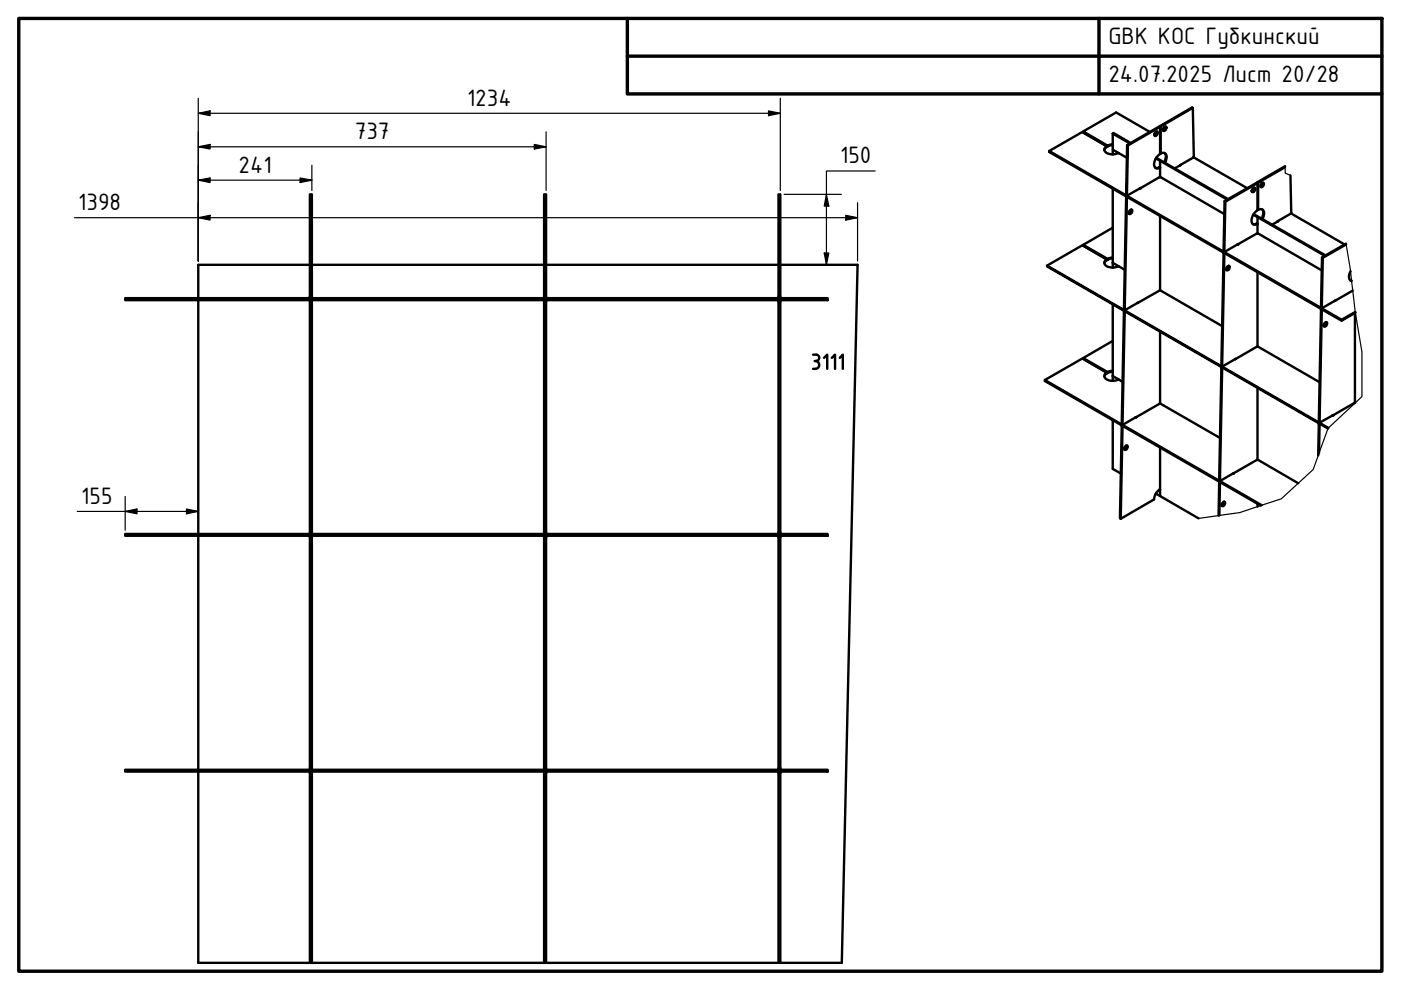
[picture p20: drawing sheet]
<svg xmlns="http://www.w3.org/2000/svg" width="297mm" height="210mm" viewBox="0 0 297 210" stroke-linecap="round" stroke-linejoin="round" font-family="sans-serif">
<defs><g id="words">
<g font-size="5.4">
<text x="235" y="9.4">GBK КОС Губкинский</text>
<text x="235" y="17.4">24.07.2025 Лист 20/28</text>
<text x="99" y="22.4">1234</text>
<text x="75.2" y="29.5">737</text>
<text x="178.1" y="34.6">150</text>
<text x="50.6" y="36.6">241</text>
<text x="16.6" y="44.5">1398</text>
<text x="17.2" y="106.8">155</text>
</g>
</g></defs>
<!-- layer: Visible (ISO) -->
<g fill="none" stroke="#000" stroke-width=".51">
<path d="M222.5 32v.2l61.9 35.8M229.7 27.9v.2l5.1 3v-.2M234.7 31l-.6 .8M234.7 31a.84 .84 0 0 0-.5 1 .84 .84 0 0 0 .9 .6l1 .1 1.1-.3M234.7 31l-5.3-3-6.9 4 61.9 35.8M235.9 28.3v3.4l1.3 .7M235.9 28.3l.2-.1 3.6 2.1M235.9 30.6l-1.1 .3M235.9 30.8l-1.1 .3M235.9 28.3l3.7 2.1M235.9 31.7v1M235.9 40v16.7"/>
<path d="M237.2 32.4l1.7 1.1M239 30.7l6.8-3.9 .2 .1v-.2l6.7-3.9 .2 .1 .2 10.3-.1 .2-2.8 1.7M239.1 30.8l6.9-3.9v5.8a2.28 2.28 0 0 0-1.1 2.9 .84 .84 0 0 0 1.1 0M241.6 39.9l4.2-2.3h.3l13.5 7.8M241.9 39.9l-2.8 1.5M243.8 28l-7.2-4.2-6.9 4.1 5.1 3M244.7 28.5l.3 .2M245 28h.1a.31 .31 0 0 1 .4 .1 .31 .31 0 0 1-.1 .4l-.1 .1a.33 .33 0 0 1-.6 .1 .33 .33 0 0 1 .2-.5zM245.1 33.6l.9 .5M245.2 33.5l15.2 8.7M245.3 27.9l-.1 .6-.4 .2M245.8 35.4l-.8 .2"/>
<path d="M245.8 35.4l.2 .2M246 34.1v1.5l-.2-.2M246 26.7l.1 .1v5.8l-.1-.1M246 34.1l14.2 8.2M246 35.6v2M246.1 32.6a.87 .87 0 0 1 1.1 .1 .87 .87 0 0 1 .1 1.1l-.3 .7M246.8 26.9a.31 .31 0 0 1 .5 0 .31 .31 0 0 1-.1 .5 .37 .37 0 0 1-.5 .4 .37 .37 0 0 1 0-.7zM246.9 32.4l.2 .3 .1 .6-.4 1.1M247.1 26.8v.4l-.5 .5M250.2 35v.1M250.4 34.9l-1.4 .8M252.9 22.9l-6.8 3.9"/>
<path d="M253 33.3l11.4 6.6M265.7 39.8a.33 .33 0 0 1 .5 .2 .33 .33 0 0 1-.2 .4l-.1 .2a.33 .33 0 0 1-.5 0 .33 .33 0 0 1 .1-.5zM265.9 39.8l-.1 .6-.4 .3M266.6 38.6l.1 .1v5.8l-.1-.1M267.5 38.9a.33 .33 0 0 1 .5 0 .33 .33 0 0 1-.2 .5l-.1 .2a.33 .33 0 0 1-.5-.1 .33 .33 0 0 1 .1-.5zM267.8 38.7l-.2 .7-.3 .2M272.5 35.2l-5.9 3.4v.2l-.2-.1-6.8 3.9-.2 10.6M272.5 35.4l-5.8 3.3M273.6 37.2l.2 7.9-.2 .2-2.8 1.7M65.7 56.1h-23.7v7.1M66.1 56.1h49.3M115.8 56.1h49.3"/>
<path d="M165.4 56.1h16.4l-3.3 148h-13.1M229.7 51.9l5.1 3v.2M234.7 55a.84 .84 0 0 0-.5 1 .84 .84 0 0 0 .9 .6l1 .1 1.1-.3M234.7 55l-5.2-3-7.5 4.3M234.7 55l-.6 .8M235.9 55.7l1.3 .7M235.9 54.8l-1.1 .3M235.9 48.3l-6.2 3.6v.2l5.1 3M235.9 54.6l-1.1 .3M237.2 56.4l1.3 .8M238.8 41.2l.3 .2zM238.8 41.2l.2-10.5 .1 .1-.2 10.6"/>
<path d="M238.8 41.8l-.5 23.7M238.8 41.7v.1l.1 .1M238.9 41.9l-.4 23.7M239 41.8l-.1 .1M239.5 44.6a.33 .33 0 0 1 .6 0 .33 .33 0 0 1-.2 .5l-.2 .2a.32 .32 0 0 1-.4-.1 .32 .32 0 0 1 .1-.4zM239.9 44.4v.5l-.5 .4M246 45.8v15.8M259.4 53.2l.3 .2-.2-.1M259.4 53.7l-.4 23.8M259.4 53.2l.1 .1M259.4 53.7l.2 .1M259.5 53.6l-.1 .1"/>
<path d="M259.6 53.8l-.5 23.8M259.6 42.6l.2 .2-.2 10.5M259.7 53.7l-.1 .1M259.8 42.8l6.8-4v5.8a2.28 2.28 0 0 0-1 2.9l.6 .1 .4-.1M260.2 56.5a.31 .31 0 0 1 .5-.1 .31 .31 0 0 1-.1 .5 .38 .38 0 0 1-.2 .5 .38 .38 0 0 1-.5-.3 .38 .38 0 0 1 .2-.4zM260.5 56.4v.4l-.5 .4M262.3 51.9l4.2-2.4h.2l13.5 7.8M262.5 51.8l-2.8 1.6M265.4 40.4l.2 .2M265.7 45.5l.9 .5M265.8 45.4l15.3 8.8M266.4 47.4l.2 .1v-1.5l14.3 8.2"/>
<path d="M266.4 47.4l-.8 .1M266.4 47.4l.2 .1M266.6 47.5v2M266.6 57.7v15.8M266.7 44.5a.82 .82 0 0 1 1.1 0 .82 .82 0 0 1 .2 1.1l-.4 .9M267.5 44.4l.1 .1a1.74 1.74 0 0 1-.1 1.8M270.8 47h.1M271 46.8l-1.3 .8M273.7 45.2l11.4 6.6M280.5 54.7l-.2-.1-.2 10.5M285.4 51.7l-5.1 2.9M285.4 51.8l-4.9 2.9-.3 10.5"/>
<path d="M286.3 59.5h.3M286.3 57.5l-.3 .7v.7l.3 .5 .3 .2M26.5 63.2h149v.4h-149zM42 63.6v49.6M65.7 62.9h.4v.3h-.4zM65.7 62.9v-21.7h.4v21.7M65.7 63.2h.1M65.7 63.6v.1M65.7 64v48.9M66.1 64h-.4v-.3h.4v49.5M66.1 63.2h.1M115.4 62.9h.4v.3h-.4z"/>
<path d="M115.4 62.9v-21.7h.4v21.7M115.4 63.2h.1M115.4 63.6v.1M115.4 64v48.9M115.8 64h-.4v-.3h.4v49.5M115.8 63.2h.1M165.1 62.9h.3v.3h-.3zM165.1 62.9v-21.7h.3v21.7M165.1 63.2h.1M165.1 63.6v.1M165.1 64v48.9M165.4 64h-.3v-.3h.3v49.5"/>
<path d="M165.4 63.2h.1M172.4 78.2h.5M172.4 75.2h.6M172.7 76.6h.2M172.9 76.6a.83 .83 0 0 1 .8 .8 .83 .83 0 0 1-.8 .8M173 75.2a.66 .66 0 0 1 .7 .7 .66 .66 0 0 1-.7 .6M174.7 75.9l.7-.7v3M176.4 75.9l.6-.7v3M178.1 75.9l.6-.7v3M229.7 75.9l5.1 3v.2M234.1 79.8l.6-.8-5.2-3-8 4.6M234.7 79a.81 .81 0 0 0-.5 .9 .81 .81 0 0 0 .7 .7l1.2 .1 1.1-.3"/>
<path d="M235.9 78.8l-1.1 .3M235.9 72.3l-6.2 3.6v.2l5.1 3M235.9 78.6l-1.1 .3M235.9 79.7l1.3 .7M235.9 64.5v16.2M238.3 66.1l-.5 23.7M238.4 66l-.1 .1 .2 .1M238.5 65.6l-.2-.1 .3 .2M238.5 65.6l.1 .1M238.5 66.2l-.5 23.7M238.5 66.1v.1M241.2 64.2l4.6-2.6h.3l13 7.5"/>
<path d="M241.2 64.2h.1M241.4 64.1l-2.8 1.6M246 70.3v15.3M259 78l-.5 23.7M259 77.5l.2 .2M259 77.5l.1 .1M259 78l.1 .1M259 77.9v.1M259.1 78.1l-.4 23.8M259.1 77.6l.1 .1M259.2 78l-.1 .1M261.8 76.1l4.7-2.6h.2l13.1 7.5"/>
<path d="M261.9 76.1v.1M262 76.1l-2.8 1.6M280.1 65.7l-.5 23.7M280.2 65.5l-.1 .2 .1 .1M280.2 65.2l-.1-.1 .3 .2M280.2 65.8l-.4 23.7M280.2 65.2l.2 .1M280.3 65.6l-.1 .2M280.9 68.4a.33 .33 0 0 1 .5 0 .33 .33 0 0 1-.1 .5l-.1 .2a.35 .35 0 0 1-.5 0 .35 .35 0 0 1 .1-.5zM281.2 68.3l-.1 .6-.4 .2M283 63.8h.1M283.2 63.7l-2.8 1.6"/>
<path d="M286.8 61.6l-3.8 2.2M287.3 66.4v19M287.4 66.1l-3 1.7v.2l3-1.7M235.9 89.1v10.3l1.7 1M237.2 80.4l.8 .6M237.8 90.4l-.4 19.5 .2 .1M237.9 90.2l-.1 .2h.2M238 89.9l-.2-.1 .3 .2M238 90.4l-.4 19.6 7.1-4.1 .2-1.1 1.1-1.1M238 89.9l.1 .1M238.1 90.3l-.1 .1M238.7 94.5a.33 .33 0 0 1 .4 .1 .33 .33 0 0 1-.1 .5l-.2 .2a.31 .31 0 0 1-.5 0 .31 .31 0 0 1 .1-.5z"/>
<path d="M238.9 94.5l-.1 .5-.4 .3M240.7 88.5l5.1-2.9h.3l12.6 7.3M240.9 88.4l-2.8 1.6M246 94.9v8.8M266.6 82.3v15.2M279.6 89.9l-.1 6.7M279.6 89.9l.2 .1M279.7 89.8l-.1 .1M279.8 89.5l-.2-.1 .3 .1M279.8 90l-.1 6.1M279.8 89.5h.1M279.9 89.9l-.1 .1"/>
<path d="M281.6 90.7l-59.6-34.4v.2l59.6 34.4M282.7 88l-2.8 1.5M287.3 85.4l-4.8 2.7M26.5 113.2h149v.4h-149zM42 113.6v49.6M65.7 113.2h.1M65.7 113.6v.1M65.7 114v48.9M66.1 112.9h-.4v.3h.4M66.1 113.7h-.4v.3h.4M66.1 113.6v49.6M115.4 113.2h.1"/>
<path d="M115.4 113.6v.1M115.4 114v48.9M115.8 112.9h-.4v.3h.4M115.8 113.7h-.4v.3h.4M115.8 113.6v49.6M165.1 113.2h.1M165.1 113.6v.1M165.1 114v48.9M165.4 112.9h-.3v.3h.3M165.4 113.7h-.3v.3h.3M165.4 113.6v49.6M245.1 104.7l.9 .5"/>
<path d="M246 103.7v1.5l8.1 4.7M258.5 102.3l-.1 7M258.5 101.7l.3 .2M258.5 102.3l.2 .1M258.5 101.7l.2 .2M258.6 102.2l-.1 .1M258.7 102.4l-.2 6.9M258.7 101.9h.1M258.7 102.2v.2M259.3 106.4a.33 .33 0 0 1 .5 .2 .33 .33 0 0 1-.2 .4l-.2 .2a.29 .29 0 0 1-.4 0 .29 .29 0 0 1 .1-.4zM259.5 106.4v.5l-.5 .3M261.4 100.4l5.1-2.9h.2l8.6 5"/>
<path d="M261.6 100.3l-2.8 1.6M266.6 106.8v.6M267.5 107.1l-46-26.5v.2l45.8 26.4M26.5 163.2h149v.4h-149zM42 163.6v40.5h23.7M65.7 164v40.1h.4M65.7 163.2h.1M65.7 163.6h.1M66.1 163.6h-.4v.4h.4M66.1 162.9h-.4v.3h.4M66.1 163.6v40.5M115.4 164v40.1h.4"/>
<path d="M115.4 163.2h.1M115.4 163.6h.1M115.8 163.6h-.4v.4h.4M115.8 162.9h-.4v.3h.4M115.8 163.6v40.5M165.1 164v40.1h.3M165.1 163.2h.1M165.1 163.6h.1M165.4 163.6h-.3v.4h.3M165.4 162.9h-.3v.3h.3M165.4 163.6v40.5M66.1 204.1h49.3"/>
<path d="M115.8 204.1h49.3"/>
</g>
<!-- layer: Break Line (ISO) -->
<path d="M272.5 35.2v1.5l1.1 .5M285.4 51.7l.9 5.4 1.1 9.2 1.4 8.3v9.5l-7.2 6.7-3.2 8.7-6.7 6.3-4.4 1.4a25.5 25.5 0 0 1-8.9 2.1l-4.3 .6" fill="none" stroke="#000" stroke-width=".25"/>
<!-- layer: Visible (ISO) -->
<g fill="#000">
<circle cx="241.7" cy="39.9" r=".25"/>
<circle cx="262.3" cy="51.9" r=".25"/>
<circle cx="240.7" cy="88.5" r=".25"/>
<circle cx="282.5" cy="88.1" r=".25"/>
<circle cx="261.4" cy="100.4" r=".25"/>
</g>
<!-- layer: Border (ISO) -->
<path d="M4 3.9h289v202h-289zM133 3.9v16h160M133 11.9h160M233 3.9v16" fill="none" stroke="#000" stroke-width=".72"/>
<!-- layer: Dimension (ISO) -->
<g fill="none" stroke="#000" stroke-width=".25">
<path d="M42 38.2l2.5-.5v1zM42 31.1l2.5-.5v1zM42 24l2.5-.5v1zM42 38.2h24.1M42 20.8v34.5M42 31.1h73.8M42 24h123.4M63.6 37.7l2.5 .5-2.5 .5zM66.1 35v5.4M113.3 30.6l2.5 .5-2.5 .5zM115.8 28v12.4M162.9 23.5l2.5 .5-2.5 .5z"/>
<path d="M165.4 20.8v19.6M185.5 36.3h-10.3v19.8M15.8 46.2h166M42 46.2l2.5-.6v1.1zM166.2 41.2h12.2M174.8 53.7h.9l-.5 2.4zM175.2 41.2l.5 2.5h-.9zM179.3 45.6l2.5 .6-2.5 .5zM181.8 43v12.3M16.4 108.4h25.6M26.5 108.4l2.5-.5v1zM26.5 105.3v7.1"/>
<path d="M39.5 107.9l2.5 .5-2.5 .5zM42 114v38.8"/>
</g>
<path d="M42 38.2l2.5-.5v1zM42 31.1l2.5-.5v1zM42 24l2.5-.5v1zM63.6 37.7l2.5 .5-2.5 .5zM113.3 30.6l2.5 .5-2.5 .5zM162.9 23.5l2.5 .5-2.5 .5zM42 46.2l2.5-.6v1.1zM174.8 53.7h.9l-.5 2.4zM175.2 41.2l.5 2.5h-.9zM179.3 45.6l2.5 .6-2.5 .5zM26.5 108.4l2.5-.5v1zM39.5 107.9l2.5 .5-2.5 .5z" fill="#000"/>
<use href="#words"/>
</svg>
